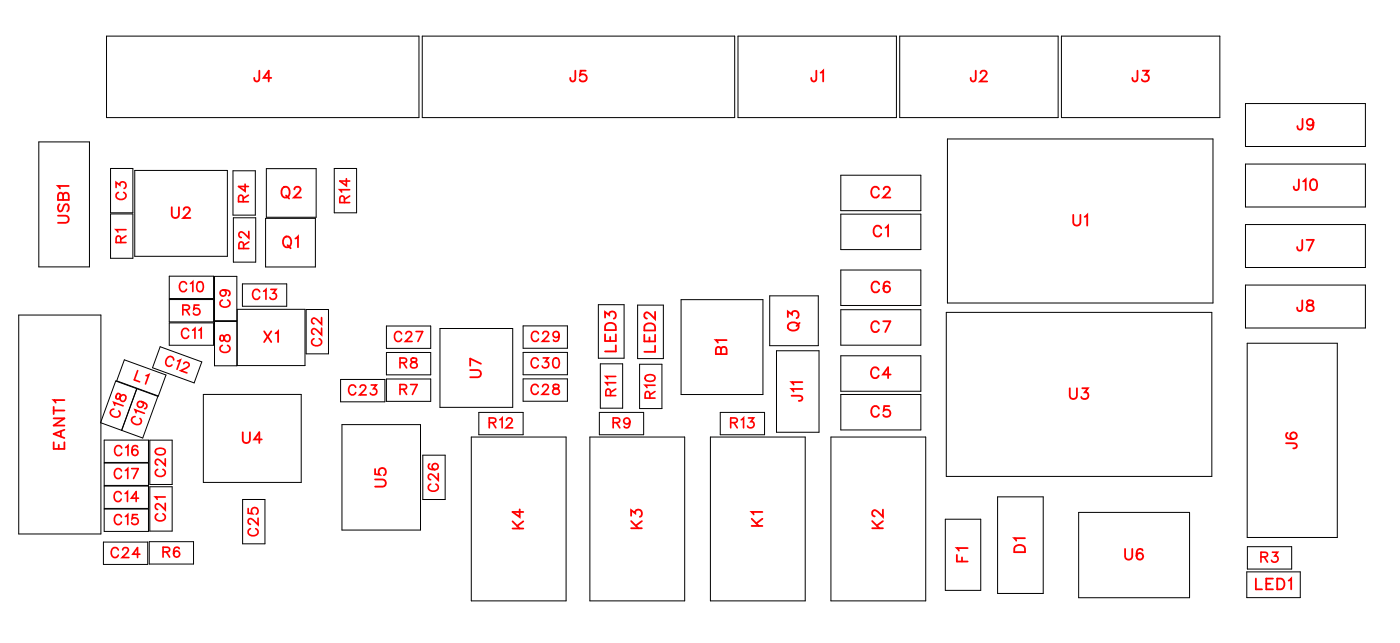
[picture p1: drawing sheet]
<svg xmlns="http://www.w3.org/2000/svg" width="92mm" height="42mm" viewBox="0 0 92 42" stroke-linecap="round" stroke-linejoin="round" font-family="sans-serif">
<defs><g id="words">
<g font-size="1.2" fill="#fff">
<text x="16.7" y="5.7">J4</text>
<text x="37.6" y="5.7">J5</text>
<text x="53.5" y="5.7">J1</text>
<text x="64" y="5.7">J2</text>
<text x="74.6" y="5.7">J3</text>
<text x="85.5" y="8.8">J9</text>
<text x="4.8" y="14.7" transform="rotate(-90 4.8 14.7)">USB1</text>
<text x="11.3" y="14.7">U2</text>
<text x="18.5" y="13.3">Q2</text>
<text x="18.6" y="16.6">Q1</text>
<text x="57.4" y="13.3">C2</text>
<text x="57.6" y="15.9">C1</text>
<text x="70.7" y="15.2">U1</text>
<text x="85.3" y="12.8">J10</text>
<text x="85.5" y="16.8">J7</text>
<text x="17.4" y="22.8">X1</text>
<text x="40.9" y="23.2" transform="rotate(-90 40.9 23.2)">LED3</text>
<text x="43.5" y="23.3" transform="rotate(-90 43.5 23.3)">LED2</text>
<text x="48.2" y="23.4" transform="rotate(-90 48.2 23.4)">B1</text>
<text x="53" y="21.9" transform="rotate(-90 53 21.9)">Q3</text>
<text x="57.4" y="22.2">C7</text>
<text x="57.4" y="19.6">C6</text>
<text x="85.5" y="20.8">J8</text>
<text x="4.5" y="29.7" transform="rotate(-90 4.5 29.7)">EANT1</text>
<text x="16" y="29.5">U4</text>
<text x="32" y="24.9" transform="rotate(-90 32 24.9)">U7</text>
<text x="53.2" y="26.5" transform="rotate(-90 53.2 26.5)">J11</text>
<text x="57.4" y="25.2">C4</text>
<text x="57.4" y="27.8">C5</text>
<text x="70.5" y="26.6">U3</text>
<text x="85.8" y="29.6" transform="rotate(-90 85.8 29.6)">J6</text>
<text x="25.7" y="32.1" transform="rotate(-90 25.7 32.1)">U5</text>
<text x="34.8" y="34.9" transform="rotate(-90 34.8 34.9)">K4</text>
<text x="42.6" y="34.9" transform="rotate(-90 42.6 34.9)">K3</text>
<text x="50.6" y="34.7" transform="rotate(-90 50.6 34.7)">K1</text>
<text x="58.5" y="34.9" transform="rotate(-90 58.5 34.9)">K2</text>
<text x="64.1" y="37.1" transform="rotate(-90 64.1 37.1)">F1</text>
<text x="67.9" y="36.5" transform="rotate(-90 67.9 36.5)">D1</text>
<text x="74.2" y="37.2">U6</text>
<text x="82.8" y="39.1">LED1</text>
</g>
<g font-size="1.1" fill="#fff">
<text x="8.6" y="16" transform="rotate(-90 8.6 16)">R1</text>
<text x="8.6" y="13.2" transform="rotate(-90 8.6 13.2)">C3</text>
<text x="16.7" y="13.4" transform="rotate(-90 16.7 13.4)">R4</text>
<text x="16.7" y="16.4" transform="rotate(-90 16.7 16.4)">R2</text>
<text x="23.3" y="13.4" transform="rotate(-90 23.3 13.4)">R14</text>
<text x="11.8" y="19.5">C10</text>
<text x="11.9" y="22.6">C11</text>
<text x="12" y="21">R5</text>
<text x="15.4" y="23.3" transform="rotate(-90 15.4 23.3)">C8</text>
<text x="15.4" y="20.3" transform="rotate(-90 15.4 20.3)">C9</text>
<text x="16.6" y="20">C13</text>
<text x="21.5" y="22.8" transform="rotate(-90 21.5 22.8)">C22</text>
<text x="26" y="22.8">C27</text>
<text x="35" y="22.8">C29</text>
<text x="8.1" y="27.7" transform="rotate(-70 8.1 27.7)">C18</text>
<text x="8.7" y="25.3" transform="rotate(20 8.7 25.3)">L1</text>
<text x="9.5" y="28.2" transform="rotate(-70 9.5 28.2)">C19</text>
<text x="10.7" y="24.3" transform="rotate(20 10.7 24.3)">C12</text>
<text x="22.9" y="26.3">C23</text>
<text x="26.3" y="26.3">R7</text>
<text x="26.3" y="24.5">R8</text>
<text x="32.2" y="28.5">R12</text>
<text x="35" y="26.3">C28</text>
<text x="35" y="24.5">C30</text>
<text x="40.4" y="28.5">R9</text>
<text x="40.9" y="26.1" transform="rotate(-90 40.9 26.1)">R11</text>
<text x="43.5" y="26.3" transform="rotate(-90 43.5 26.3)">R10</text>
<text x="48.1" y="28.5">R13</text>
<text x="7.5" y="33.3">C14</text>
<text x="7.5" y="34.8">C15</text>
<text x="7.5" y="31.8">C17</text>
<text x="7.5" y="30.3">C16</text>
<text x="11.2" y="34.4" transform="rotate(-90 11.2 34.4)">C21</text>
<text x="11.2" y="31.5" transform="rotate(-90 11.2 31.5)">C20</text>
<text x="17.3" y="35.4" transform="rotate(-90 17.3 35.4)">C25</text>
<text x="29.2" y="32.4" transform="rotate(-90 29.2 32.4)">C26</text>
<text x="7.3" y="37">C24</text>
<text x="10.7" y="37">R6</text>
<text x="83.1" y="37.3">R3</text>
</g>
</g></defs>
<g fill="none" stroke="#000" stroke-width=".07">
<path d="M2.6 9.4h3.3v8.2h-3.3zM7 2.4h20.6v5.4h-20.6zM7.3 11.1h1.5v2.9h-1.5zM7.3 14.1h1.5v2.9h-1.5zM8.9 11.2h6.1v5.7h-6.1zM11.2 19.7h2.9v1.5h-2.9zM11.2 18.2h2.9v1.5h-2.9zM14.2 18.2h1.4v2.9h-1.4zM15.4 11.3h1.4v2.9h-1.4zM15.4 14.4h1.5v2.9h-1.5zM16 18.7h2.9v1.5h-2.9zM17.5 14.4h3.3v3.2h-3.3z"/>
<path d="M17.6 11.1h3.3v3.2h-3.3zM22 11.1h1.5v2.9h-1.5zM27.9 2.4h20.6v5.4h-20.6zM44.9 19.8h5.4v6.2h-5.4zM48.7 2.4h10.4v5.4h-10.4zM50.8 19.5h3.2v3.3h-3.2zM55.5 11.5h5.2v2.4h-5.2zM55.5 14.1h5.2v2.4h-5.2zM55.5 17.8h5.2v2.3h-5.2zM59.4 2.4h10.4v5.4h-10.4zM62.5 9.2h17.5v10.8h-17.5zM70 2.4h10.5v5.4h-10.5z"/>
<path d="M82.2 6.8h7.9v2.9h-7.9zM82.2 10.8h7.9v2.8h-7.9zM82.2 14.8h7.9v2.8h-7.9zM82.2 18.8h7.9v2.8h-7.9zM1.2 20.8h5.5v14.4h-5.5zM6.8 35.7h2.9v1.5h-2.9zM6.9 29h2.9v1.5h-2.9zM6.9 30.5h2.9v1.5h-2.9zM6.9 32h2.9v1.5h-2.9zM6.9 33.6h2.9v1.4h-2.9zM7.6 25.1l2.8 1-1 2.8-2.8-1zM8.2 23.7l2.7 1-.5 1.4-2.7-1z"/>
<path d="M9 25.6l-1 2.8M9.8 35.7h3v1.5h-3zM9.9 29h1.5v2.9h-1.5zM9.9 32.1h1.5v2.9h-1.5zM10.6 22.9l2.7 1-.5 1.3-2.7-1zM11.2 21.3h2.9v1.5h-2.9zM13.4 26h6.5v5.8h-6.5zM14.2 21.2h1.4v2.9h-1.4zM15.6 20.4h4.5v3.7h-4.5zM16 32.9h1.5v2.9h-1.5zM20.2 20.4h1.5v2.9h-1.5zM22.5 25h2.9v1.5h-2.9z"/>
<path d="M22.6 28h5.1v6.9h-5.1zM25.5 21.5h2.9v1.5h-2.9zM25.5 23.2h2.9v1.5h-2.9zM25.5 25h2.9v1.5h-2.9zM27.9 30h1.5v2.9h-1.5zM29 21.7h4.8v5.2h-4.8zM31.1 28.8h6.2v10.8h-6.2zM31.6 27.2h2.9v1.5h-2.9zM34.5 21.5h2.9v1.5h-2.9zM34.5 23.2h2.9v1.5h-2.9zM34.5 25h2.9v1.4h-2.9zM38.9 28.8h6.3v10.8h-6.3z"/>
<path d="M39.5 20.1h1.7v3.5h-1.7zM39.5 27.2h3v1.5h-3zM39.6 24h1.5v2.9h-1.5zM42.1 20.1h1.7v3.5h-1.7zM42.2 24h1.5v2.9h-1.5zM46.9 28.8h6.2v10.8h-6.2zM47.5 27.2h2.9v1.5h-2.9zM51.2 23.1h2.8v5.4h-2.8zM54.8 28.8h6.3v10.8h-6.3zM55.5 20.4h5.2v2.4h-5.2zM55.5 26h5.2v2.3h-5.2zM55.5 23.5h5.2v2.3h-5.2z"/>
<path d="M62.4 34.2h2.3v4.7h-2.3zM62.4 20.6h17.5v10.8h-17.5zM65.8 32.8h3v6.3h-3zM71.2 33.8h7.3v5.6h-7.3zM82.2 37.7h3.6v1.7h-3.6zM82.3 22.6h5.9v12.8h-5.9zM82.3 36h2.9v1.5h-2.9z"/>
</g>
<g fill="none" stroke="#f00" stroke-width=".11">
<path d="M7.7 12.4v-.4l.2 .2a.22 .22 0 0 1 .4-.2 .22 .22 0 0 1-.1 .4M7.8 12.7a.24 .24 0 0 0-.1 .3 .24 .24 0 0 0 .2 .1h.2a.24 .24 0 0 0 .2-.1 .24 .24 0 0 0-.1-.3M8 16l-.1-.4h-.2v.4h.6M8.3 15.1h-.6l.1 .2M8.3 15.6l-.3 .2M12.3 18.7a.24 .24 0 0 0-.3-.1 .24 .24 0 0 0-.2 .2v.2a.24 .24 0 0 0 .2 .2 .24 .24 0 0 0 .3-.1M12.6 18.7l.1-.1v.6M13.1 18.6a.32 .32 0 0 1 .4 .2 .32 .32 0 0 1-.3 .4l-.2-.1v-.3zM14.7 19.8a.24 .24 0 0 0-.2 .2 .24 .24 0 0 0 .3 .2h.1a.24 .24 0 0 0 .3-.2 .24 .24 0 0 0-.2-.2M14.7 19.1a.2 .2 0 0 1 .2 .3 .2 .2 0 0 1-.3 .1 .2 .2 0 0 1 0-.4h.1a.31 .31 0 0 1 .5 .3l-.1 .1M16 13.3v-.4h-.2l-.1 .4h.7M16.1 16.4l-.1-.4h-.2v.4h.6"/>
<path d="M16.2 12.1v.5l-.5-.3h.7M16.4 12.9l-.4 .2M16.4 15.3v.4l-.5-.4-.1 .2 .1 .2M16.4 15.9l-.3 .3M17.1 19.2a.24 .24 0 0 0-.2-.1 .24 .24 0 0 0-.2 .2v.2a.24 .24 0 0 0 .2 .2 .24 .24 0 0 0 .2-.1M17.4 19.2l.1-.1v.6M17.9 19.1h.3l-.2 .2a.22 .22 0 0 1 .2 .4 .22 .22 0 0 1-.4-.1M22.7 13.4v-.4l-.2-.1-.1 .5h.7M22.8 11.8v.4l-.4-.3h.7M23.1 12.5h-.7l.1 .2M23.1 12.9l-.4 .2M7.5 27a.24 .24 0 0 0-.2 .2 .24 .24 0 0 0 .1 .2l.2 .1a.24 .24 0 0 0 .3-.1 .24 .24 0 0 0-.1-.3"/>
<path d="M7.6 26.7l-.1-.2 .6 .2M7.8 25.9l-.2 .3 .2 .1 .4-.3a.22 .22 0 0 1 .1 .3 .22 .22 0 0 1-.3 .1l-.1-.4zM7.8 36.3a.24 .24 0 0 0-.3-.2 .24 .24 0 0 0-.2 .2v.2a.24 .24 0 0 0 .2 .2 .24 .24 0 0 0 .3-.1M8 32.6a.24 .24 0 0 0-.3-.2 .24 .24 0 0 0-.2 .3v.1a.24 .24 0 0 0 .2 .3 .24 .24 0 0 0 .3-.2M8 34.1a.24 .24 0 0 0-.3-.2 .24 .24 0 0 0-.2 .3v.1a.24 .24 0 0 0 .2 .3 .24 .24 0 0 0 .3-.2M8 31a.24 .24 0 0 0-.3-.1 .24 .24 0 0 0-.2 .2v.2a.24 .24 0 0 0 .2 .2 .24 .24 0 0 0 .3-.1M8 29.5a.24 .24 0 0 0-.2-.1 .24 .24 0 0 0-.2 .2v.2a.24 .24 0 0 0 .2 .2 .24 .24 0 0 0 .2-.1M8.1 36.3l.1-.2 .3 .1-.4 .5h.4M8.3 32.5l.1-.1v.7M8.3 34l.1-.1v.7M8.3 31l.1-.1v.6M8.3 29.5l.1-.1v.6"/>
<path d="M8.7 30.9h.4l-.3 .6M8.9 27.5a.24 .24 0 0 0-.2 .2 .24 .24 0 0 0 .1 .2l.2 .1a.24 .24 0 0 0 .3-.1 .24 .24 0 0 0-.1-.3M9 27.2l-.1-.2 .6 .2M9.1 33.9h-.4v.3a.23 .23 0 0 1 .4 0 .23 .23 0 0 1-.1 .3 .23 .23 0 0 1-.3-.1M9.1 29.5l-.1-.1a.32 .32 0 0 0-.3 .2 .32 .32 0 0 0 .2 .4 .2 .2 0 0 0 .2-.2 .2 .2 0 0 0-.2-.2 .2 .2 0 0 0-.2 .2M9.1 24.4l-.2 .6 .3 .2M9.1 32.8h-.4l.3-.4v.7M9.2 36.5h-.4l.3-.4v.6M9.3 26.5a.2 .2 0 0 1 .1 .3 .2 .2 0 0 1-.3 0 .2 .2 0 0 1 .1-.3h.1a.31 .31 0 0 1 .4 .4h-.2M9.6 24.8l.2-.1-.2 .6M10.3 29.6a.32 .32 0 0 1 .4-.1 .32 .32 0 0 1 .2 .4 .32 .32 0 0 1-.4 .1 .32 .32 0 0 1-.2-.4zM10.4 30.9a.24 .24 0 0 0-.2 .3 .24 .24 0 0 0 .3 .2h.2a.24 .24 0 0 0 .2-.2 .24 .24 0 0 0-.2-.3"/>
<path d="M10.4 33.9a.24 .24 0 0 0-.2 .2 .24 .24 0 0 0 .3 .2h.2a.24 .24 0 0 0 .2-.2 .24 .24 0 0 0-.2-.2M10.8 36.4l.3-.1 .1-.2h-.4v.6M10.9 30.2v.5l-.5-.4-.2 .2 .2 .1M10.9 33.2v.4l-.5-.4-.2 .3 .2 .1M10.9 32.8h-.7l.2 .1M11 36.4l.2 .3M11.5 23.7a.24 .24 0 0 0-.2-.2 .24 .24 0 0 0-.3 .2l-.1 .1a.24 .24 0 0 0 .1 .3 .24 .24 0 0 0 .3 0M11.7 23.8l.2-.1-.2 .6M11.8 36.2v-.1a.32 .32 0 0 0-.4 .2 .32 .32 0 0 0 .2 .4 .2 .2 0 0 0 .3-.2 .2 .2 0 0 0-.2-.2 .2 .2 0 0 0-.2 .2M12.1 20.4h.3l.1-.2-.4-.1v.7M12.1 24l.1-.1h.2l.1 .2-.6 .3 .4 .2M12.3 20.4l.2 .4"/>
<path d="M12.4 21.8a.24 .24 0 0 0-.2-.2 .24 .24 0 0 0-.2 .3v.2a.24 .24 0 0 0 .2 .2 .24 .24 0 0 0 .2-.2M12.7 21.8l.2-.2v.7M13.1 21.8l.2-.2v.7M13.1 20.1h-.3v.3a.23 .23 0 0 1 .3 0 .23 .23 0 0 1 0 .3 .23 .23 0 0 1-.3-.1M14.5 22.1v.3l.2 .1 .2-.4a.22 .22 0 0 1 .3 .2 .22 .22 0 0 1-.3 .2l-.1-.1-.1-.3zM14.7 22.8a.24 .24 0 0 0-.2 .2 .24 .24 0 0 0 .3 .2h.1a.24 .24 0 0 0 .3-.2 .24 .24 0 0 0-.2-.2M16.4 33.5v.3l.2 .1a.23 .23 0 0 1 0-.4 .23 .23 0 0 1 .4 .1 .23 .23 0 0 1-.1 .3M16.5 34.8a.24 .24 0 0 0-.1 .3 .24 .24 0 0 0 .2 .2h.2a.24 .24 0 0 0 .2-.2 .24 .24 0 0 0-.1-.3M17 34.2v.4l-.5-.4-.1 .2 .1 .2M20.7 22.3a.24 .24 0 0 0-.1 .3 .24 .24 0 0 0 .2 .2h.2a.24 .24 0 0 0 .2-.2 .24 .24 0 0 0-.1-.3M21.2 21.6v.5l-.5-.4-.1 .2 .1 .1M21.2 20.9v.5l-.5-.4-.1 .2 .1 .1"/>
<path d="M23.5 25.5a.24 .24 0 0 0-.3-.1 .24 .24 0 0 0-.2 .2v.2a.24 .24 0 0 0 .2 .2 .24 .24 0 0 0 .3-.1M23.8 25.5l.1-.1 .2 .1-.4 .5h.5M24.5 25.4h.3l-.2 .2a.22 .22 0 0 1 .2 .4 .22 .22 0 0 1-.4-.1M26.4 25.7l.4-.1v-.2l-.4-.1v.7M26.4 23.9h.4v-.2l-.4-.1v.7M26.5 22a.24 .24 0 0 0-.3-.1 .24 .24 0 0 0-.2 .2v.2a.24 .24 0 0 0 .2 .2 .24 .24 0 0 0 .3-.2M26.6 25.7l.2 .3M26.6 23.9l.2 .4M26.8 22l.1-.1 .3 .1-.5 .5h.5M27.1 25.3h.4l-.3 .7M27.1 23.6v.2l.4 .2a.22 .22 0 0 1-.2 .3 .22 .22 0 0 1-.2-.3l.4-.2v-.2zM27.4 21.9h.5l-.3 .6"/>
<path d="M28.3 30.6a.32 .32 0 0 0 .2 .4 .32 .32 0 0 0 .4-.2 .2 .2 0 0 0-.2-.2 .2 .2 0 0 0-.2 .1 .2 .2 0 0 0 .2 .3M28.4 31.9a.24 .24 0 0 0-.1 .3 .24 .24 0 0 0 .2 .2h.2a.24 .24 0 0 0 .2-.2 .24 .24 0 0 0-.1-.3M28.9 31.2v.5l-.5-.5-.1 .3 .1 .1M32.3 27.9l.3-.1 .1-.2-.4-.1v.7M32.5 27.9l.2 .3M33 27.7l.1-.2v.7M33.4 27.7l.1-.2 .3 .2-.4 .5h.4M35.5 25.5a.24 .24 0 0 0-.3-.2 .24 .24 0 0 0-.2 .3v.1a.24 .24 0 0 0 .2 .3 .24 .24 0 0 0 .3-.2M35.5 23.7a.24 .24 0 0 0-.3-.1 .24 .24 0 0 0-.2 .2v.2a.24 .24 0 0 0 .2 .2 .24 .24 0 0 0 .3-.1M35.5 22a.24 .24 0 0 0-.2-.2 .24 .24 0 0 0-.2 .3v.1a.24 .24 0 0 0 .1 .3 .24 .24 0 0 0 .3-.2M35.8 25.5l.1-.2 .3 .2-.4 .5h.4M35.8 22l.1-.2 .3 .2-.4 .5h.4"/>
<path d="M35.8 23.6h.4l-.2 .2a.22 .22 0 0 1 .1 .4 .22 .22 0 0 1-.3-.1M36.5 25.4v.2h.3l.1 .2a.22 .22 0 0 1-.2 .2 .22 .22 0 0 1-.2-.2l.4-.3-.1-.1zM36.6 23.6a.32 .32 0 0 1 .3 .3 .32 .32 0 0 1-.2 .3l-.2-.1v-.2zM36.9 22.1a.2 .2 0 0 1-.3 .1 .2 .2 0 0 1-.1-.3 .2 .2 0 0 1 .4 0v.2a.31 .31 0 0 1-.3 .4l-.1-.1M40.3 26.1l-.1-.4h-.2v.4h.6M40.5 27.9l.3-.1 .1-.2-.4-.1v.7M40.6 25.2h-.6l.1 .2M40.6 24.8h-.6l.1 .2M40.6 25.6l-.3 .3M40.7 27.9l.2 .3M41.5 27.8a.2 .2 0 0 1-.2 .1 .2 .2 0 0 1-.1-.3 .2 .2 0 0 1 .3 0v.2a.31 .31 0 0 1-.2 .4l-.1-.1M42.6 24.8a.32 .32 0 0 1 .4-.1 .32 .32 0 0 1 .2 .3 .32 .32 0 0 1-.4 .2 .32 .32 0 0 1-.2-.4z"/>
<path d="M42.9 26.2l-.1-.3-.2-.1v.4h.6M43.2 25.4h-.6l.1 .1M43.2 25.8l-.3 .2M48.2 27.9l.4-.1v-.2l-.4-.1v.7M48.4 27.9l.2 .3M48.9 27.7l.2-.2v.7M49.4 27.5h.3l-.2 .3a.22 .22 0 0 1 .2 .3 .22 .22 0 0 1-.4 0M83.2 36.7h.4v-.2l-.4-.1v.7M83.4 36.7l.2 .4M83.9 36.4h.4l-.2 .2a.22 .22 0 0 1 .2 .4 .22 .22 0 0 1-.4-.1"/>
</g>
<g fill="none" stroke="#f00" stroke-width=".12">
<path d="M3.8 14.2h.5l.2 .2-.1 .3h-.6M3.9 13.5l-.1 .1 .1 .3h.2l.2-.4h.1l.1 .1-.1 .3M4.2 12.9l-.1-.2h-.2l-.1 .5h.7v-.3l-.1-.2-.2 .1v.4M4.5 12.3h-.7l.2 .1M11.3 13.7v.5l.2 .2 .3-.1v-.6M12.1 13.8l.2-.1h.1l.1 .1-.1 .2-.3 .4h.5M17.1 4.7v.6h-.3v-.2M17.9 5.1h-.5l.3-.4v.7M18.6 12.4l.1-.1a.33 .33 0 0 1 .4 .4 .33 .33 0 0 1-.4 .3l-.1-.2zM18.7 15.7l.1-.1a.33 .33 0 0 1 .4 .3 .33 .33 0 0 1-.4 .4l-.1-.3zM18.9 12.9l.2 .2M19 16.2l.2 .2"/>
<path d="M19.4 12.5l.2-.2h.1l.1 .1-.1 .3-.3 .3h.5M19.5 15.7l.2-.1v.7M38 4.7l-.1 .6h-.2l-.1-.2M38.6 4.7h-.3v.3a.25 .25 0 0 1 .3 0 .25 .25 0 0 1 0 .3 .25 .25 0 0 1-.4-.1M53.9 4.7l-.1 .6h-.2l-.1-.2M54.1 4.8l.2-.1v.7M58 12.5a.26 .26 0 0 0-.3-.2 .26 .26 0 0 0-.2 .3v.2a.26 .26 0 0 0 .2 .2 .26 .26 0 0 0 .3-.1M58 18.7a.26 .26 0 0 0-.3-.1 .26 .26 0 0 0-.2 .2v.2a.26 .26 0 0 0 .2 .3 .26 .26 0 0 0 .3-.2M58.1 15a.26 .26 0 0 0-.3-.1 .26 .26 0 0 0-.2 .2v.2a.26 .26 0 0 0 .2 .3 .26 .26 0 0 0 .3-.2M58.3 12.5l.1-.2h.2l.1 .1-.1 .3-.3 .3h.4M58.4 15l.2-.1v.7M58.7 18.7v-.1a.35 .35 0 0 0-.5 .2 .35 .35 0 0 0 .3 .5 .22 .22 0 0 0 .2-.2 .22 .22 0 0 0-.2-.3 .22 .22 0 0 0-.2 .2"/>
<path d="M64.4 4.7l-.1 .6h-.2l-.1-.2M64.7 4.8l.1-.1h.2l.1 .1-.1 .2-.4 .4h.5M70.8 14.2v.5l.2 .2 .2-.1 .1-.6M71.6 14.3l.1-.1v.7M75 4.7v.6h-.2l-.1-.2M75.4 4.7h.4l-.2 .2a.24 .24 0 0 1 .1 .4 .24 .24 0 0 1-.4-.1M85.7 11.8l-.1 .7h-.2l-.1-.2M85.9 15.8v.7h-.3v-.2M85.9 19.8v.6l-.3 .1v-.2M85.9 7.8v.7h-.2l-.1-.2M86 12l.1-.2v.7M86.2 15.8h.5l-.4 .7"/>
<path d="M86.3 19.8v.2l.3 .1 .1 .2a.24 .24 0 0 1-.3 .2 .24 .24 0 0 1-.2-.2l.4-.3v-.2zM86.5 11.9l.1-.1a.37 .37 0 0 1 .3 .4 .37 .37 0 0 1-.3 .3 .45 .45 0 0 1-.1-.6zM86.6 8.1a.22 .22 0 0 1-.3 .2 .22 .22 0 0 1 0-.4 .22 .22 0 0 1 .3 0v.2a.34 .34 0 0 1-.2 .4l-.2-.1M3.5 29.2v.4h.7v-.4M3.5 26.8v.5M3.5 27.6h.7l-.7 .4h.7M3.5 27.1h.7M3.9 29.3v.3M4 28.4v.4M4.2 26.4h-.7l.2 .1M4.2 28.3l-.7 .3 .7 .3M16 28.5v.5l.2 .2 .2-.1 .1-.6"/>
<path d="M17.3 29h-.5l.3-.5v.7M17.4 21.8l.5 .7M17.9 21.8l-.5 .7M18.2 22l.1-.2v.7M24.7 31.6h.6l.2 .2-.1 .2-.7 .1M24.7 30.9v.4h.3a.25 .25 0 0 1 0-.4 .25 .25 0 0 1 .4 .1 .25 .25 0 0 1-.1 .3M31 24.4h.5l.2 .2-.1 .2-.6 .1M31.7 24l-.7-.4v.5M33.8 34.8h.7M33.8 34.4l.5 .4M34.3 33.6v.5l-.5-.4h.7M34.5 34.4l-.4 .3"/>
<path d="M39.9 20.9v-.3l.3 .2a.24 .24 0 0 1 .4-.2 .24 .24 0 0 1-.1 .4M39.9 22v.5h.7v-.5M40 21.4l.2-.1 .3 .1 .1 .4h-.7zM40.3 22.2v.3M40.6 22.8v.4h-.7M41.6 34v-.4l.3 .2a.24 .24 0 0 1 .4-.1 .24 .24 0 0 1-.1 .4M41.6 34.8h.7M41.6 34.3l.5 .5M42.3 34.3l-.4 .4M42.5 22.1v.4h.7v-.4M42.5 21.4a.39 .39 0 0 1 .7 .1v.3h-.7zM42.8 22.2v.3"/>
<path d="M43.2 20.6v.4l-.3-.3-.3-.1-.1 .1v.2l.2 .1M43.2 22.8v.4h-.7M47.6 23l-.2-.1h-.1l-.1 .4h.7v-.3l-.1-.1h-.2v.4M47.9 22.4h-.7l.2 .2M49.6 34.7h.7M49.6 34.2l.5 .5M50.3 33.7h-.7l.1 .2M50.3 34.2l-.4 .3M52 20.9v-.4l.2 .2a.24 .24 0 0 1 .4-.1 .24 .24 0 0 1-.1 .4M52.1 21.3a.35 .35 0 0 1 .4 0 .35 .35 0 0 1 .1 .4 .33 .33 0 0 1-.4 .1 .33 .33 0 0 1-.1-.5zM52.2 26.1h.7v.3h-.2M52.7 21.3l-.2 .2"/>
<path d="M52.9 25.6h-.7l.2 .2M52.9 25.2h-.7l.2 .2M57.5 34.8h.7M57.5 34.3l.5 .5M58 24.4a.26 .26 0 0 0-.3-.2 .26 .26 0 0 0-.2 .3v.2a.26 .26 0 0 0 .2 .2 .26 .26 0 0 0 .3-.1M58 26.9a.26 .26 0 0 0-.3-.1 .26 .26 0 0 0-.2 .2v.2a.26 .26 0 0 0 .2 .3 .26 .26 0 0 0 .3-.2M58 21.3a.26 .26 0 0 0-.3-.1 .26 .26 0 0 0-.2 .2v.2a.26 .26 0 0 0 .2 .3 .26 .26 0 0 0 .3-.2M58.2 33.6v.5l-.3-.4-.2-.1-.2 .2v.1l.2 .1M58.2 34.3l-.4 .4M58.3 21.2h.4l-.3 .7M58.7 26.8h-.4v.3a.25 .25 0 0 1 .4 0 .25 .25 0 0 1-.1 .3 .25 .25 0 0 1-.3-.1M58.8 24.7h-.6l.4-.5v.7"/>
<path d="M63.1 36.6v.4h.7M63.5 36.7v.3M63.8 36.1h-.7l.2 .2M67 36l.2-.1 .3 .1 .1 .4h-.7zM67.6 35.5h-.7l.1 .1M70.6 25.6v.5l.2 .2 .2-.1v-.6M71.4 25.6h.4l-.2 .3a.24 .24 0 0 1 .1 .3 .24 .24 0 0 1-.4 0M74.2 36.2v.5l.2 .2 .3-.1v-.6M75.4 36.3l-.1-.1a.35 .35 0 0 0-.4 .3 .35 .35 0 0 0 .3 .4 .22 .22 0 0 0 .2-.2 .22 .22 0 0 0-.2-.2 .22 .22 0 0 0-.2 .2M82.8 38.1v.7h.5M83.5 38.5h.3M84 38.1h-.5v.7h.5"/>
<path d="M84.3 38.1h.2a.38 .38 0 0 1 .2 .4 .38 .38 0 0 1-.2 .3h-.2zM84.8 29.2l.7 .1v.2l-.2 .1M84.9 28.5v.1a.35 .35 0 0 0 .2 .4 .35 .35 0 0 0 .4-.3 .22 .22 0 0 0-.2-.2 .22 .22 0 0 0-.2 .2 .22 .22 0 0 0 .2 .2M85 38.3l.2-.2v.7"/>
</g>
<use href="#words"/>
</svg>
